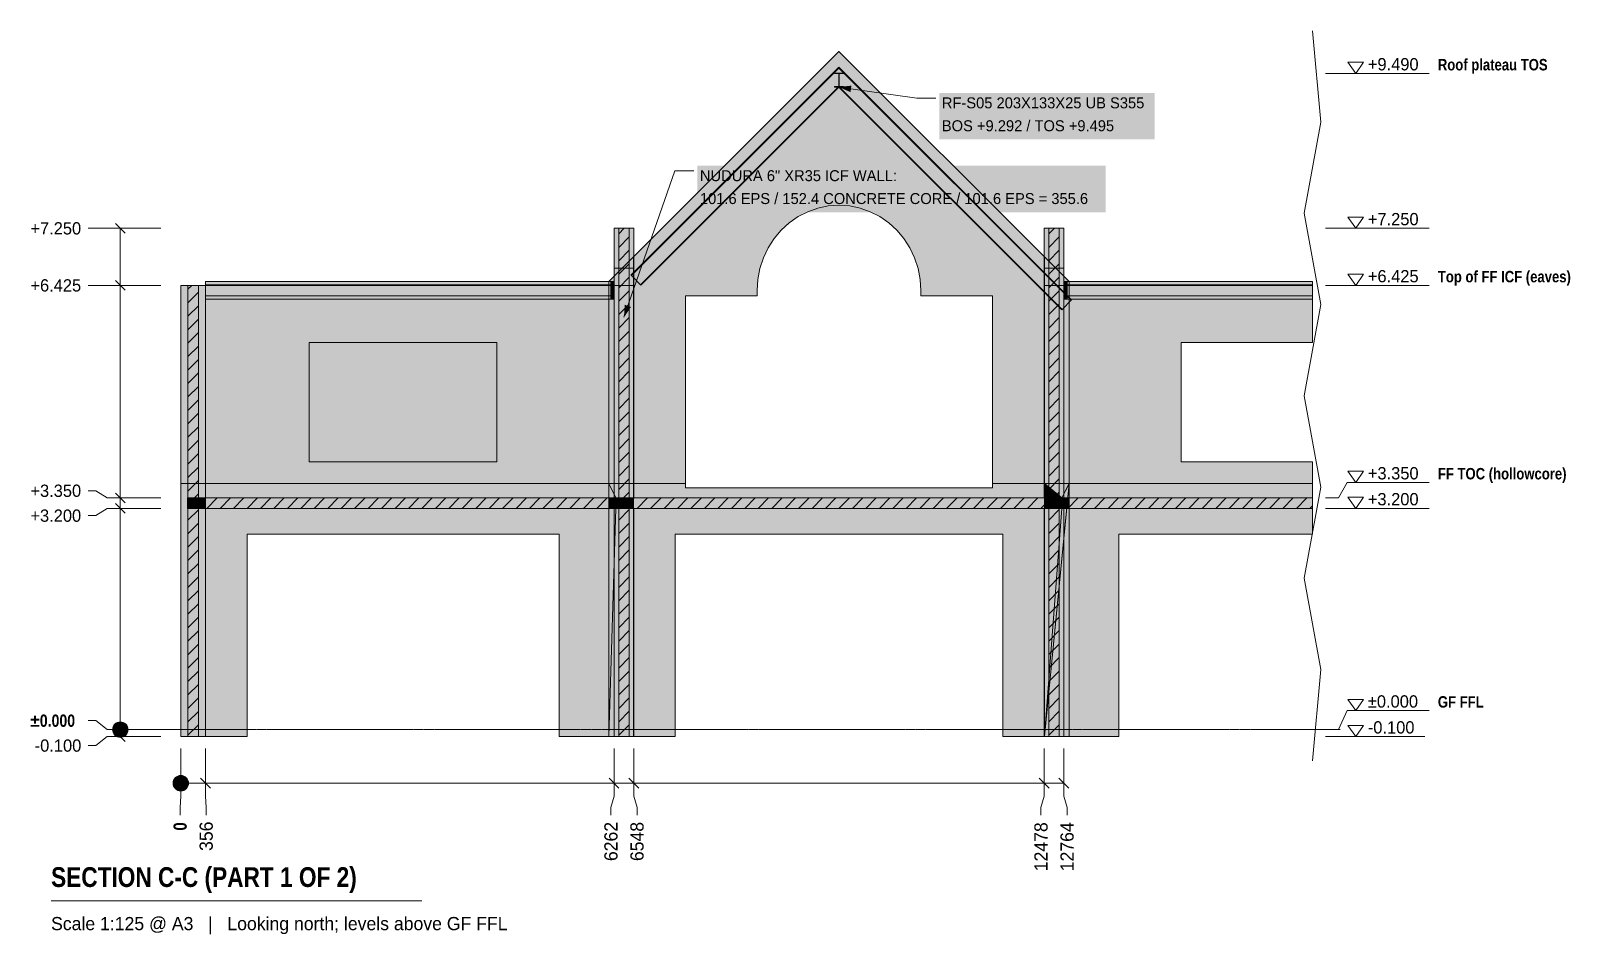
# Model space of a CAD drawing. Header units: millimetres. Extents: x -2203 to 20047, y -2959 to 10107.
import ezdxf

# ---------------------------------------------------------------- set-up
doc = ezdxf.new("R2010")
doc.units = ezdxf.units.MM
doc.linetypes.add('DASHED', pattern=[1.524, 1.27, -0.254])
for name, color, linetype in [('FILL-C_BDBDBF', 7, 'Continuous'), ('FILL-EPS', 7, 'Continuous'), ('FILL-INK', 7, 'Continuous'), ('FILL-LIGHT', 7, 'Continuous'), ('FILL-STEEL', 7, 'Continuous'), ('FILL-TIMBER', 7, 'Continuous'), ('FILL-WHITE', 7, 'Continuous'), ('LINE-CORE', 7, 'Continuous'), ('LINE-INK', 7, 'Continuous'), ('LINE-STEEL-DASH', 7, 'DASHED'), ('LINE-STEEL_GREY', 7, 'Continuous'), ('TEXT-INK', 7, 'Continuous'), ('TEXT-STEEL', 7, 'Continuous'), ('TEXT-STEEL_GREY', 7, 'Continuous')]:
    doc.layers.add(name, color=color, linetype=linetype)
doc.styles.add('OpenSansCondensed-Bold', font='OpenSansCondensed-Bold.ttf')

msp = doc.modelspace()

# ---------------------------------------------------------------- texts
at = {"layer": 'TEXT-INK'}
for s, height, p in [('+9.490', 177.8, (17122, 9534)), ('RF-S05 203X133X25 UB S355', 158.75, (10965, 8985)), ('BOS +9.292 / TOS +9.495', 158.75, (10965, 8654)), ('NUDURA 6" XR35 ICF WALL:', 158.75, (7468, 7932)), ('101.6 EPS / 152.4 CONCRETE CORE / 101.6 EPS = 355.6', 158.75, (7468, 7601)), ('+7.250', 177.8, (17122, 7294)), ('+7.250', 177.8, (-2209, 7161)), ('+6.425', 177.8, (-2209, 6336)), ('+6.425', 177.8, (17122, 6469)), ('+3.350', 177.8, (17122, 3619)), ('+3.350', 177.8, (-2209, 3366)), ('+3.200', 177.8, (17122, 3244)), ('+3.200', 177.8, (-2209, 3006)), ('±0.000', 177.8, (17122, 319)), ('-0.100', 177.8, (17122, -56)), ('-0.100', 177.8, (-2147, -319))]:
    msp.add_text(s, height=height, dxfattribs=at).set_placement(p)
at = {"layer": 'TEXT-INK', "style": 'OpenSansCondensed-Bold'}
for s, height, p in [('±0.000', 177.8, (-2209, 41)), ('SECTION C-C (PART 1 OF 2)', 285.75, (-1910, -2275))]:
    msp.add_text(s, height=height, dxfattribs=at).set_placement(p)
msp.add_text('0', height=190, rotation=90, dxfattribs=at).set_placement((50, -1460))
at = {"layer": 'TEXT-INK'}
for s, p in [('356', (427, -1754)), ('6262', (6277, -1901)), ('6548', (6654, -1901)), ('12478', (12493, -2048)), ('12764', (12870, -2048))]:
    msp.add_text(s, height=190.5, rotation=90, dxfattribs=at).set_placement(p)
at = {"layer": 'TEXT-STEEL', "style": 'OpenSansCondensed-Bold'}
for s, p in [('Roof plateau TOS', (18134, 9534)), ('Top of FF ICF (eaves)', (18134, 6469)), ('FF TOC (hollowcore)', (18134, 3619)), ('GF FFL', (18134, 319))]:
    msp.add_text(s, height=165.1, dxfattribs=at).set_placement(p)
at = {"layer": 'TEXT-STEEL_GREY'}
msp.add_text('Scale 1:125 @ A3   |   Looking north; levels above GF FFL', height=190.5, dxfattribs=at).set_placement((-1910, -2900))

# ---------------------------------------------------------------- hatches: boundary and pattern name
at = {"layer": 'FILL-C_BDBDBF', "true_color": 0xbdbdbf}
h = msp.add_hatch(color=256, dxfattribs=at)
h.dxf.hatch_style = 1
h.paths.add_polyline_path([(6446, 3350), (6294, 3350), (6294, 7250), (6446, 7250)])
h = msp.add_hatch(color=256, dxfattribs=at)
h.dxf.hatch_style = 1
h.paths.add_polyline_path([(12662, 3350), (12510, 3350), (12510, 7250), (12662, 7250)])
h = msp.add_hatch(color=256, dxfattribs=at)
h.dxf.hatch_style = 1
h.paths.add_polyline_path([(219, 3351), (67, 3351), (67, 6425), (219, 6425)])
h = msp.add_hatch(color=256, dxfattribs=at)
h.dxf.hatch_style = 1
h.paths.add_polyline_path([(67, 3199), (76, 3199), (219, 3199), (219, -100), (67, -100)])
h = msp.add_hatch(color=256, dxfattribs=at)
h.dxf.hatch_style = 1
h.paths.add_polyline_path([(6446, -100), (6294, -100), (6294, 3200), (6446, 3200)])
h = msp.add_hatch(color=256, dxfattribs=at)
h.dxf.hatch_style = 1
h.paths.add_polyline_path([(12662, -100), (12510, -100), (12510, 3200), (12662, 3200)])
at = {"layer": 'FILL-EPS', "true_color": 0xccffff}
h = msp.add_hatch(color=256, dxfattribs=at)
h.dxf.hatch_style = 1
h.paths.add_polyline_path([(6294, 3350), (6227, 3350), (6227, 4676), (6227, 7250), (6291, 7250), (6294, 7250)])
h = msp.add_hatch(color=256, dxfattribs=at)
h.dxf.hatch_style = 1
h.paths.add_polyline_path([(6513, 4676), (6513, 3630), (6513, 3350), (6492, 3350), (6485, 3350), (6480, 3350), (6446, 3350), (6446, 7250), (6513, 7250)])
h = msp.add_hatch(color=256, dxfattribs=at)
h.dxf.hatch_style = 1
h.paths.add_polyline_path([(12510, 3350), (12443, 3350), (12443, 4676), (12443, 7250), (12507, 7250), (12510, 7250)])
h = msp.add_hatch(color=256, dxfattribs=at)
h.dxf.hatch_style = 1
h.paths.add_polyline_path([(12729, 4676), (12729, 3630), (12729, 3350), (12708, 3350), (12702, 3350), (12696, 3350), (12662, 3350), (12662, 7250), (12729, 7250)])
h = msp.add_hatch(color=256, dxfattribs=at)
h.dxf.hatch_style = 1
h.paths.add_polyline_path([(-35, 3255), (-35, 3497), (-35, 3509), (-35, 3516), (-35, 3521), (-35, 3558), (-35, 3589), (-35, 3590), (-35, 3595), (-35, 3597), (-35, 6300), (-35, 6378), (-35, 6381), (-35, 6386), (-35, 6388), (-35, 6425), (-22, 6425), (67, 6425), (67, 3351), (67, 3351), (67, 3204), (67, 3199), (67, 3199), (67, -100), (-35, -100)])
h = msp.add_hatch(color=256, dxfattribs=at)
h.dxf.hatch_style = 1
h.paths.add_polyline_path([(321, 6388), (321, 6386), (321, 6381), (321, 6378), (321, 3675), (321, 3597), (321, 3595), (321, 3590), (321, 3589), (321, 3558), (321, 3551), (321, 3351), (312, 3351), (219, 3351), (219, 6425), (321, 6425)])
h = msp.add_hatch(color=256, dxfattribs=at)
h.dxf.hatch_style = 1
h.paths.add_polyline_path([(321, 3174), (321, 3168), (321, 142), (321, -100), (292, -100), (219, -100), (219, 3199), (321, 3199), (321, 3180), (321, 3177)])
h = msp.add_hatch(color=256, dxfattribs=at)
h.dxf.hatch_style = 1
h.paths.add_polyline_path([(6227, 3165), (6227, 3200), (6294, 3200), (6294, -100), (6227, -100), (6227, 2922), (6227, 2923), (6227, 3156)])
h = msp.add_hatch(color=256, dxfattribs=at)
h.dxf.hatch_style = 1
h.paths.add_polyline_path([(6509, 3200), (6513, 3200), (6513, 3165), (6513, 3156), (6513, 135), (6513, -100), (6488, -100), (6446, -100), (6446, 3200), (6498, 3200)])
h = msp.add_hatch(color=256, dxfattribs=at)
h.dxf.hatch_style = 1
h.paths.add_polyline_path([(12443, 3156), (12443, 3165), (12443, 3200), (12454, 3200), (12458, 3200), (12510, 3200), (12510, -100), (12443, -100), (12443, 2647), (12443, 3112), (12443, 3143)])
h = msp.add_hatch(color=256, dxfattribs=at)
h.dxf.hatch_style = 1
h.paths.add_polyline_path([(12729, 3165), (12729, 3156), (12729, 3143), (12729, 3113), (12729, 3112), (12729, 365), (12729, -100), (12681, -100), (12662, -100), (12662, 3200), (12729, 3200)])
at = {"layer": 'FILL-INK', "true_color": 0x1a1a1f}
h = msp.add_hatch(color=256, dxfattribs=at)
h.dxf.hatch_style = 1
h.paths.add_polyline_path([(9478, 9292), (9658, 9314), (9645, 9220)])
h = msp.add_hatch(color=256, dxfattribs=at)
h.dxf.hatch_style = 1
h.paths.add_polyline_path([(6370, 5963), (6382, 6144), (6472, 6113)])
at = {"layer": 'FILL-LIGHT', "true_color": 0xcccccf}
h = msp.add_hatch(color=256, dxfattribs=at)
h.dxf.hatch_style = 1
h.paths.add_polyline_path([(6369, 3350), (6369, 3285), (6369, 3200), (2797, 3200), (62, 3200), (62, 3265), (62, 3350), (3634, 3350)])
h = msp.add_hatch(color=256, dxfattribs=at)
h.dxf.hatch_style = 1
h.paths.add_polyline_path([(12585, 3350), (12585, 3253), (12585, 3200), (10389, 3200), (6371, 3200), (6371, 3297), (6371, 3350), (8567, 3350)])
h = msp.add_hatch(color=256, dxfattribs=at)
h.dxf.hatch_style = 1
h.paths.add_polyline_path([(12987, 3200), (12587, 3200), (12587, 3210), (12587, 3350), (16322, 3350), (16322, 3200)])
at = {"layer": 'FILL-STEEL', "true_color": 0x0d2973}
h = msp.add_hatch(color=256, dxfattribs=at)
h.dxf.hatch_style = 1
h.paths.add_polyline_path([(9411, 9292), (9411, 9295), (9411, 9300), (9448, 9300), (9475, 9300), (9475, 9379), (9475, 9487), (9438, 9487), (9411, 9487), (9411, 9491), (9411, 9495), (9488, 9495), (9545, 9495), (9545, 9492), (9545, 9487), (9508, 9487), (9481, 9487), (9481, 9408), (9481, 9300), (9518, 9300), (9545, 9300), (9545, 9296), (9545, 9292), (9468, 9292)])
at = {"layer": 'FILL-TIMBER', "true_color": 0xedd6a8}
h = msp.add_hatch(color=256, dxfattribs=at)
h.dxf.hatch_style = 1
h.paths.add_polyline_path([(321, 6479), (4356, 6479), (6182, 6479), (6182, 6464), (6182, 6432), (2147, 6432), (321, 6432), (321, 6447)])
h = msp.add_hatch(color=256, dxfattribs=at)
h.dxf.hatch_style = 1
h.paths.add_polyline_path([(6180, 6306), (6180, 6479), (6181, 6479), (6182, 6479), (6185, 6479), (6227, 6479), (6227, 6243), (6227, 6225), (6224, 6225), (6182, 6225), (6181, 6225), (6180, 6225)])
h = msp.add_hatch(color=256, dxfattribs=at)
h.dxf.hatch_style = 1
h.paths.add_polyline_path([(12729, 6479), (12732, 6479), (12774, 6479), (12775, 6479), (12776, 6479), (12776, 6398), (12776, 6225), (12775, 6225), (12774, 6225), (12771, 6225), (12729, 6225), (12729, 6461)])
h = msp.add_hatch(color=256, dxfattribs=at)
h.dxf.hatch_style = 1
h.paths.add_polyline_path([(12774, 6479), (16322, 6479), (16322, 6432), (14599, 6432), (12774, 6432), (12774, 6447)])
h = msp.add_hatch(color=256, dxfattribs=at)
h.dxf.hatch_style = 1
h.paths.add_polyline_path([(321, 6272), (4356, 6272), (6182, 6272), (6182, 6257), (6182, 6225), (2147, 6225), (321, 6225), (321, 6240)])
h = msp.add_hatch(color=256, dxfattribs=at)
h.dxf.hatch_style = 1
h.paths.add_polyline_path([(12774, 6272), (16322, 6272), (16322, 6225), (14599, 6225), (12774, 6225), (12774, 6240)])
at = {"layer": 'FILL-WHITE', "true_color": 0xffffff}
h = msp.add_hatch(color=256, dxfattribs=at)
h.dxf.hatch_style = 1
h.paths.add_polyline_path([(9478, 9805), (12447, 6836), (12447, 3558), (11696, 3558), (11696, 6275), (10662, 6275), (10662, 6350), (10652, 6511), (10622, 6669), (10572, 6822), (10503, 6967), (10417, 7101), (10315, 7223), (10199, 7329), (10070, 7419), (9931, 7490), (9785, 7542), (9633, 7573), (9478, 7584), (9324, 7573), (9172, 7542), (9026, 7490), (8887, 7419), (8758, 7329), (8642, 7223), (8540, 7101), (8454, 6967), (8385, 6822), (8335, 6669), (8305, 6511), (8295, 6350), (8295, 6275), (7261, 6275), (7261, 3558), (6509, 3558), (6509, 6836)])
h = msp.add_hatch(color=256, dxfattribs=at)
h.dxf.hatch_style = 1
h.paths.add_polyline_path([(9478, 9805), (12447, 6836), (12447, 3558), (11696, 3558), (11696, 6275), (10662, 6275), (10662, 6350), (10652, 6511), (10622, 6669), (10572, 6822), (10503, 6967), (10417, 7101), (10315, 7223), (10199, 7329), (10070, 7419), (9931, 7490), (9785, 7542), (9633, 7573), (9478, 7584), (9324, 7573), (9172, 7542), (9026, 7490), (8887, 7419), (8758, 7329), (8642, 7223), (8540, 7101), (8454, 6967), (8385, 6822), (8335, 6669), (8305, 6511), (8295, 6350), (8295, 6275), (7261, 6275), (7261, 3558), (6509, 3558), (6509, 6836)])
h = msp.add_hatch(color=256, dxfattribs=at)
h.dxf.hatch_style = 1
h.paths.add_polyline_path([(9477, 9807), (9477, 9807), (9477, 9807), (9478, 9807), (9478, 9807), (9478, 9807), (9478, 9807), (9478, 9807), (9478, 9807), (9478, 9807), (9478, 9807), (9478, 9807), (9478, 9807), (9478, 9807), (9478, 9807), (9478, 9807), (9478, 9807), (9478, 9807), (9478, 9807), (9478, 9807), (9478, 9807), (9478, 9807), (9478, 9807), (9478, 9807), (9478, 9807), (9478, 9807), (9478, 9807), (9478, 9807), (9478, 9807), (9478, 9807), (9478, 9807), (9478, 9807), (9478, 9807), (9478, 9807), (9478, 9807), (9478, 9807), (9479, 9807), (9479, 9807), (9478, 9805)])
h = msp.add_hatch(color=256, dxfattribs=at)
h.dxf.hatch_style = 1
h.paths.add_polyline_path([(9477, 9807), (9477, 9807), (9477, 9807), (9478, 9807), (9478, 9807), (9478, 9807), (9478, 9807), (9478, 9807), (9478, 9807), (9478, 9807), (9478, 9807), (9478, 9807), (9478, 9807), (9478, 9807), (9478, 9807), (9478, 9807), (9478, 9807), (9478, 9807), (9478, 9807), (9478, 9807), (9478, 9807), (9478, 9807), (9478, 9807), (9478, 9807), (9478, 9807), (9478, 9807), (9478, 9807), (9478, 9807), (9478, 9807), (9478, 9807), (9478, 9807), (9478, 9807), (9478, 9807), (9478, 9807), (9478, 9807), (9478, 9807), (9479, 9807), (9479, 9807), (9478, 9805)])
h = msp.add_hatch(color=256, dxfattribs=at)
h.dxf.hatch_style = 1
h.paths.add_polyline_path([(6471, 6572), (9478, 9579), (12841, 6216), (12835, 6211), (9478, 9568), (6477, 6567), (6471, 6572)])
h = msp.add_hatch(color=256, dxfattribs=at)
h.dxf.hatch_style = 1
h.paths.add_polyline_path([(6471, 6572), (9478, 9579), (12841, 6216), (12835, 6211), (9478, 9568), (6477, 6567), (6471, 6572)])
h = msp.add_hatch(color=256, dxfattribs=at)
h.dxf.hatch_style = 1
h.paths.add_polyline_path([(9478, 9568), (12835, 6211), (12835, 6211), (12703, 6078), (9478, 9303), (6609, 6434), (6477, 6567)])
h = msp.add_hatch(color=256, dxfattribs=at)
h.dxf.hatch_style = 1
h.paths.add_polyline_path([(9478, 9568), (12835, 6211), (12835, 6211), (12703, 6078), (9478, 9303), (6609, 6434), (6477, 6567)])
h = msp.add_hatch(color=256, dxfattribs=at)
h.dxf.hatch_style = 1
h.paths.add_polyline_path([(9411, 9300), (9475, 9300), (9475, 9475), (9475, 9475), (9475, 9487), (9411, 9487), (9411, 9495), (9545, 9495), (9545, 9487), (9481, 9487), (9481, 9312), (9481, 9312), (9481, 9300), (9545, 9300), (9545, 9292), (9411, 9292)])
h = msp.add_hatch(color=256, dxfattribs=at)
h.dxf.hatch_style = 1
h.paths.add_polyline_path([(9475, 9312), (9475, 9475), (9481, 9475), (9481, 9475), (9481, 9312), (9475, 9312)])
h = msp.add_hatch(color=256, dxfattribs=at)
h.dxf.hatch_style = 1
h.paths.add_polyline_path([(9546, 9495), (9546, 9495), (9546, 9495), (9545, 9495), (9545, 9495)])
h = msp.add_hatch(color=256, dxfattribs=at)
h.dxf.hatch_style = 1
h.paths.add_polyline_path([(6609, 6434), (9478, 9303), (12703, 6078), (12697, 6073), (9478, 9292), (6615, 6429), (6609, 6434)])
h = msp.add_hatch(color=256, dxfattribs=at)
h.dxf.hatch_style = 1
h.paths.add_polyline_path([(6609, 6434), (9478, 9303), (12703, 6078), (12697, 6073), (9478, 9292), (6615, 6429), (6609, 6434)])
h = msp.add_hatch(color=256, dxfattribs=at)
h.dxf.hatch_style = 1
h.paths.add_polyline_path([(10928, 8535), (14042, 8535), (14042, 9208), (10928, 9208)])
h = msp.add_hatch(color=256, dxfattribs=at)
h.dxf.hatch_style = 1
h.paths.add_polyline_path([(7431, 7481), (13333, 7481), (13333, 8156), (7431, 8156)])
h = msp.add_hatch(color=256, dxfattribs=at)
h.dxf.hatch_style = 1
h.paths.add_polyline_path([(6227, 6674), (6227, 6674), (6227, 7250), (6292, 7250), (6513, 7250), (6513, 7250), (6513, 7250), (6513, 6674), (6227, 6674), (6227, 6674), (6227, 6674)])
h = msp.add_hatch(color=256, dxfattribs=at)
h.dxf.hatch_style = 1
h.paths.add_polyline_path([(12443, 7250), (12729, 7250), (12729, 6674), (12443, 6674)])
h = msp.add_hatch(color=256, dxfattribs=at)
h.dxf.hatch_style = 1
h.paths.add_polyline_path([(6153, 3558), (6153, 6480), (6509, 6836), (6509, 6837), (6509, 6837), (6509, 3558), (6509, 3558), (6153, 3558)])
h = msp.add_hatch(color=256, dxfattribs=at)
h.dxf.hatch_style = 1
h.paths.add_polyline_path([(6509, 6836), (6509, 3558), (6509, 3558), (6509, 3558), (6509, 3558), (6153, 3558), (6153, 6480), (6153, 6480)])
h = msp.add_hatch(color=256, dxfattribs=at)
h.dxf.hatch_style = 1
h.paths.add_polyline_path([(6507, 6836), (6507, 6836), (6507, 6836), (6507, 6837), (6509, 6836), (6507, 6836)])
h = msp.add_hatch(color=256, dxfattribs=at)
h.dxf.hatch_style = 1
h.paths.add_polyline_path([(6507, 6836), (6507, 6836), (6507, 6836), (6507, 6836), (6509, 6836), (6507, 6836)])
h = msp.add_hatch(color=256, dxfattribs=at)
h.dxf.hatch_style = 1
h.paths.add_polyline_path([(12449, 6837), (12449, 6836), (12449, 6836), (12449, 6836), (12449, 6836), (12447, 6836)])
h = msp.add_hatch(color=256, dxfattribs=at)
h.dxf.hatch_style = 1
h.paths.add_polyline_path([(12449, 6836), (12449, 6836), (12449, 6836), (12449, 6836), (12449, 6836), (12447, 6836)])
h = msp.add_hatch(color=256, dxfattribs=at)
h.dxf.hatch_style = 1
h.paths.add_polyline_path([(12803, 6480), (12803, 3558), (12803, 3558), (12447, 3558), (12447, 6836)])
h = msp.add_hatch(color=256, dxfattribs=at)
h.dxf.hatch_style = 1
h.paths.add_polyline_path([(12448, 6836), (12448, 6836), (12803, 6480), (12803, 6480), (12803, 3558), (12448, 3558), (12447, 3556), (12447, 3556), (12447, 6836)])
h = msp.add_hatch(color=256, dxfattribs=at)
h.dxf.hatch_style = 1
h.paths.add_polyline_path([(6182, 6479), (6182, 6432), (321, 6432), (321, 6479)])
h = msp.add_hatch(color=256, dxfattribs=at)
h.dxf.hatch_style = 1
h.paths.add_polyline_path([(321, 6479), (6182, 6479), (6182, 6432), (321, 6432)])
h = msp.add_hatch(color=256, dxfattribs=at)
h.dxf.hatch_style = 1
h.paths.add_polyline_path([(6182, 6479), (6182, 6432), (321, 6432), (321, 6479)])
h = msp.add_hatch(color=256, dxfattribs=at)
h.dxf.hatch_style = 1
h.paths.add_polyline_path([(6182, 6479), (6182, 6225), (6182, 6225), (6180, 6225), (6180, 6479), (6180, 6479)])
h = msp.add_hatch(color=256, dxfattribs=at)
h.dxf.hatch_style = 1
h.paths.add_polyline_path([(6180, 6479), (6182, 6479), (6182, 6225), (6180, 6225)])
h = msp.add_hatch(color=256, dxfattribs=at)
h.dxf.hatch_style = 1
h.paths.add_polyline_path([(6182, 6479), (6182, 6225), (6182, 6225), (6180, 6225), (6180, 6479), (6180, 6479)])
h = msp.add_hatch(color=256, dxfattribs=at)
h.dxf.hatch_style = 1
h.paths.add_polyline_path([(6227, 6479), (6227, 6225), (6227, 6225), (6182, 6225), (6182, 6479), (6182, 6479)])
h = msp.add_hatch(color=256, dxfattribs=at)
h.dxf.hatch_style = 1
h.paths.add_polyline_path([(6227, 6674), (6513, 6674), (6513, 3350), (6513, 3350), (6513, 3350), (6513, 3350), (6227, 3350), (6227, 6674), (6227, 6674)])
h = msp.add_hatch(color=256, dxfattribs=at)
h.dxf.hatch_style = 1
h.paths.add_polyline_path([(6229, 6479), (6229, 6295), (6227, 6295), (6227, 6479)])
h = msp.add_hatch(color=256, dxfattribs=at)
h.dxf.hatch_style = 1
h.paths.add_polyline_path([(6227, 6479), (6229, 6479), (6229, 6295), (6227, 6295)])
h = msp.add_hatch(color=256, dxfattribs=at)
h.dxf.hatch_style = 1
h.paths.add_polyline_path([(12729, 6674), (12729, 3350), (12729, 3350), (12443, 3350), (12443, 6674), (12443, 6674)])
h = msp.add_hatch(color=256, dxfattribs=at)
h.dxf.hatch_style = 1
h.paths.add_polyline_path([(12729, 6479), (12729, 6295), (12727, 6295), (12727, 6479)])
h = msp.add_hatch(color=256, dxfattribs=at)
h.dxf.hatch_style = 1
h.paths.add_polyline_path([(12727, 6479), (12729, 6479), (12729, 6295), (12727, 6295)])
h = msp.add_hatch(color=256, dxfattribs=at)
h.dxf.hatch_style = 1
h.paths.add_polyline_path([(12774, 6479), (12774, 6225), (12729, 6225), (12729, 6479)])
h = msp.add_hatch(color=256, dxfattribs=at)
h.dxf.hatch_style = 1
h.paths.add_polyline_path([(12776, 6479), (12776, 6225), (12774, 6225), (12774, 6479)])
h = msp.add_hatch(color=256, dxfattribs=at)
h.dxf.hatch_style = 1
h.paths.add_polyline_path([(12774, 6479), (16322, 6479), (16322, 6432), (12774, 6432), (12774, 6479)])
h = msp.add_hatch(color=256, dxfattribs=at)
h.dxf.hatch_style = 1
h.paths.add_polyline_path([(12774, 6479), (16322, 6479), (16322, 6432), (12774, 6432), (12774, 6432)])
h = msp.add_hatch(color=256, dxfattribs=at)
h.dxf.hatch_style = 1
h.paths.add_polyline_path([(12774, 6479), (12776, 6479), (12776, 6225), (12774, 6225)])
h = msp.add_hatch(color=256, dxfattribs=at)
h.dxf.hatch_style = 1
h.paths.add_polyline_path([(12776, 6479), (12776, 6225), (12774, 6225), (12774, 6479)])
h = msp.add_hatch(color=256, dxfattribs=at)
h.dxf.hatch_style = 1
h.paths.add_polyline_path([(12774, 6479), (16322, 6479), (16322, 6432), (12774, 6432), (12774, 6479)])
h = msp.add_hatch(color=256, dxfattribs=at)
h.dxf.hatch_style = 1
h.paths.add_polyline_path([(-35, 6425), (321, 6425), (321, 6427), (321, 6427), (321, 3558), (321, 3558), (-35, 3558)])
h = msp.add_hatch(color=256, dxfattribs=at)
h.dxf.hatch_style = 1
h.paths.add_polyline_path([(-35, 6425), (321, 6425), (321, 3558), (-35, 3558), (-35, 6425)])
h = msp.add_hatch(color=256, dxfattribs=at)
h.dxf.hatch_style = 1
h.paths.add_polyline_path([(321, 6425), (321, 3558), (-35, 3558), (-35, 6425)])
h = msp.add_hatch(color=256, dxfattribs=at)
h.dxf.hatch_style = 1
h.paths.add_polyline_path([(321, 6432), (6182, 6432), (6182, 6272), (6182, 6272), (321, 6272), (321, 6432)])
h = msp.add_hatch(color=256, dxfattribs=at)
h.dxf.hatch_style = 1
h.paths.add_polyline_path([(321, 6432), (6182, 6432), (6182, 6432), (6182, 6272), (321, 6272), (321, 6272)])
h = msp.add_hatch(color=256, dxfattribs=at)
h.dxf.hatch_style = 1
h.paths.add_polyline_path([(321, 6432), (6182, 6432), (6182, 6272), (6182, 6272), (321, 6272), (321, 6432)])
h = msp.add_hatch(color=256, dxfattribs=at)
h.dxf.hatch_style = 1
h.paths.add_polyline_path([(321, 6432), (6182, 6432), (6182, 6432), (6182, 6272), (321, 6272), (321, 6272)])
h = msp.add_hatch(color=256, dxfattribs=at)
h.dxf.hatch_style = 1
h.paths.add_polyline_path([(6153, 6425), (6153, 3558), (321, 3558), (321, 6425)])
h.paths.add_polyline_path([(4533, 5600), (1822, 5600), (1822, 3875), (4533, 3875)], flags=0)
h = msp.add_hatch(color=256, dxfattribs=at)
h.dxf.hatch_style = 1
h.paths.add_polyline_path([(321, 6425), (6153, 6425), (6153, 3558), (321, 3558)])
h.paths.add_polyline_path([(4533, 5600), (1822, 5600), (1822, 3875), (4533, 3875)], flags=0)
h = msp.add_hatch(color=256, dxfattribs=at)
h.dxf.hatch_style = 1
h.paths.add_polyline_path([(6182, 6272), (6182, 6225), (321, 6225), (321, 6272)])
h = msp.add_hatch(color=256, dxfattribs=at)
h.dxf.hatch_style = 1
h.paths.add_polyline_path([(321, 6272), (6182, 6272), (6182, 6225), (321, 6225)])
h = msp.add_hatch(color=256, dxfattribs=at)
h.dxf.hatch_style = 1
h.paths.add_polyline_path([(6182, 6272), (6182, 6225), (321, 6225), (321, 6272)])
h = msp.add_hatch(color=256, dxfattribs=at)
h.dxf.hatch_style = 1
h.paths.add_polyline_path([(6509, 6425), (6509, 3558), (6153, 3558), (6153, 6425)])
h = msp.add_hatch(color=256, dxfattribs=at)
h.dxf.hatch_style = 1
h.paths.add_polyline_path([(6509, 6425), (6509, 3558), (6153, 3558), (6153, 6425)])
h = msp.add_hatch(color=256, dxfattribs=at)
h.dxf.hatch_style = 1
h.paths.add_polyline_path([(6153, 6425), (6509, 6425), (6509, 3558), (6153, 3558)])
h = msp.add_hatch(color=256, dxfattribs=at)
h.dxf.hatch_style = 1
h.paths.add_polyline_path([(6153, 6425), (6509, 6425), (6509, 3558), (6153, 3558)])
h = msp.add_hatch(color=256, dxfattribs=at)
h.dxf.hatch_style = 1
h.paths.add_polyline_path([(12803, 6425), (12803, 3558), (12803, 3558), (12448, 3558), (12448, 6425), (12448, 6425)])
h = msp.add_hatch(color=256, dxfattribs=at)
h.dxf.hatch_style = 1
h.paths.add_polyline_path([(12448, 3558), (12448, 6425), (12803, 6425), (12803, 6425), (12803, 3558), (12448, 3558)])
h = msp.add_hatch(color=256, dxfattribs=at)
h.dxf.hatch_style = 1
h.paths.add_polyline_path([(12803, 6425), (12803, 3558), (12803, 3558), (12448, 3558), (12448, 6425), (12448, 6425)])
h = msp.add_hatch(color=256, dxfattribs=at)
h.dxf.hatch_style = 1
h.paths.add_polyline_path([(12448, 3558), (12448, 6425), (12803, 6425), (12803, 6425), (12803, 3558), (12448, 3558)])
h = msp.add_hatch(color=256, dxfattribs=at)
h.dxf.hatch_style = 1
h.paths.add_polyline_path([(16322, 6432), (16322, 6272), (12774, 6272), (12774, 6432)])
h = msp.add_hatch(color=256, dxfattribs=at)
h.dxf.hatch_style = 1
h.paths.add_polyline_path([(12774, 6432), (16322, 6432), (16322, 6272), (12774, 6272)])
h = msp.add_hatch(color=256, dxfattribs=at)
h.dxf.hatch_style = 1
h.paths.add_polyline_path([(16322, 6432), (16322, 6272), (12774, 6272), (12774, 6432)])
h = msp.add_hatch(color=256, dxfattribs=at)
h.dxf.hatch_style = 1
h.paths.add_polyline_path([(12774, 6432), (16322, 6432), (16322, 6272), (12774, 6272)])
h = msp.add_hatch(color=256, dxfattribs=at)
h.dxf.hatch_style = 1
h.paths.add_polyline_path([(12774, 6272), (16322, 6272), (16322, 6225), (12774, 6225), (12774, 6272)])
h = msp.add_hatch(color=256, dxfattribs=at)
h.dxf.hatch_style = 1
h.paths.add_polyline_path([(12774, 6272), (16322, 6272), (16322, 6225), (12774, 6225), (12774, 6225)])
h = msp.add_hatch(color=256, dxfattribs=at)
h.dxf.hatch_style = 1
h.paths.add_polyline_path([(12774, 6272), (16322, 6272), (16322, 6225), (12774, 6225), (12774, 6272)])
h = msp.add_hatch(color=256, dxfattribs=at)
h.dxf.hatch_style = 1
h.paths.add_polyline_path([(12803, 6425), (12803, 6425), (16322, 6425), (16322, 5600), (14422, 5600), (14422, 3875), (16322, 3875), (16322, 3558), (12803, 3558), (12803, 6425)])
h = msp.add_hatch(color=256, dxfattribs=at)
h.dxf.hatch_style = 1
h.paths.add_polyline_path([(12803, 6425), (16322, 6425), (16322, 5600), (14422, 5600), (14422, 3875), (16322, 3875), (16322, 3558), (12803, 3558)])
h = msp.add_hatch(color=256, dxfattribs=at)
h.dxf.hatch_style = 1
h.paths.add_polyline_path([(-35, 3558), (321, 3558), (321, -100), (321, -100), (321, -100), (321, -100), (-35, -100), (-35, 3558)])
h = msp.add_hatch(color=256, dxfattribs=at)
h.dxf.hatch_style = 1
h.paths.add_polyline_path([(321, 3558), (321, 3351), (321, 3351), (67, 3351), (67, 3199), (321, 3199), (321, 3200), (321, 3200), (321, -100), (321, -100), (-35, -100), (-35, 3558)])
h = msp.add_hatch(color=256, dxfattribs=at)
h.dxf.hatch_style = 1
h.paths.add_polyline_path([(321, 3558), (321, 3351), (67, 3351), (67, 3199), (321, 3199), (321, -100), (-35, -100), (-35, 3558)])
h = msp.add_hatch(color=256, dxfattribs=at)
h.dxf.hatch_style = 1
h.paths.add_polyline_path([(67, 3351), (321, 3351), (321, 3199), (67, 3199)])
h = msp.add_hatch(color=256, dxfattribs=at)
h.dxf.hatch_style = 1
h.paths.add_polyline_path([(6153, 3558), (6153, -100), (5433, -100), (5433, 2825), (922, 2825), (922, -100), (321, -100), (321, 3558)])
h = msp.add_hatch(color=256, dxfattribs=at)
h.dxf.hatch_style = 1
h.paths.add_polyline_path([(321, 3558), (6153, 3558), (6153, 3351), (321, 3351)])
h = msp.add_hatch(color=256, dxfattribs=at)
h.dxf.hatch_style = 1
h.paths.add_polyline_path([(321, 3351), (6153, 3351), (6153, 3199), (321, 3199), (321, 3199)])
h = msp.add_hatch(color=256, dxfattribs=at)
h.dxf.hatch_style = 1
h.paths.add_polyline_path([(6152, 3559), (6153, 3559), (6153, 3559), (6153, 3559), (6153, 3558)])
h = msp.add_hatch(color=256, dxfattribs=at)
h.dxf.hatch_style = 1
h.paths.add_polyline_path([(6509, 3558), (6509, -100), (6153, -100), (6153, 3558)])
h = msp.add_hatch(color=256, dxfattribs=at)
h.dxf.hatch_style = 1
h.paths.add_polyline_path([(6509, 3558), (6509, 3351), (6509, 3351), (6259, 3351), (6259, 3199), (6509, 3199), (6509, 3200), (6509, 3200), (6509, -100), (6509, -100), (6153, -100), (6153, 3558)])
h = msp.add_hatch(color=256, dxfattribs=at)
h.dxf.hatch_style = 1
h.paths.add_polyline_path([(6509, 3558), (6509, 3351), (6254, 3351), (6254, 3199), (6509, 3199), (6509, -100), (6153, -100), (6153, 3558)])
h = msp.add_hatch(color=256, dxfattribs=at)
h.dxf.hatch_style = 1
h.paths.add_polyline_path([(6509, 3558), (6509, 3351), (6254, 3351), (6254, 3199), (6509, 3199), (6509, -100), (6153, -100), (6153, 3558)])
h = msp.add_hatch(color=256, dxfattribs=at)
h.dxf.hatch_style = 1
h.paths.add_polyline_path([(6254, 3351), (6254, 3199), (6254, 3199), (6254, 3199), (6254, 3197), (6254, 3197), (6153, -100), (6153, 3558), (6153, 3558)])
h = msp.add_hatch(color=256, dxfattribs=at)
h.dxf.hatch_style = 1
h.paths.add_polyline_path([(6509, 3558), (6509, 3351), (6254, 3351), (6153, 3558)])
h = msp.add_hatch(color=256, dxfattribs=at)
h.dxf.hatch_style = 1
h.paths.add_polyline_path([(6153, 3351), (6153, 3351), (6153, 3558), (6509, 3558), (6509, 3558), (6509, 3558), (6509, 3558), (6509, 3199), (6509, 3199), (6509, -100), (6509, -100), (6509, -100), (6153, -100), (6153, 3199), (6509, 3199), (6509, 3351), (6153, 3351)])
h = msp.add_hatch(color=256, dxfattribs=at)
h.dxf.hatch_style = 1
h.paths.add_polyline_path([(6153, 3352), (6153, 3351), (6153, 3351)])
h = msp.add_hatch(color=256, dxfattribs=at)
h.dxf.hatch_style = 1
h.paths.add_polyline_path([(6153, 3351), (6254, 3351), (6254, 3199), (6153, 3199)])
h = msp.add_hatch(color=256, dxfattribs=at)
h.dxf.hatch_style = 1
h.paths.add_polyline_path([(6259, 3351), (6509, 3351), (6509, 3199), (6259, 3199)])
h = msp.add_hatch(color=256, dxfattribs=at)
h.dxf.hatch_style = 1
h.paths.add_polyline_path([(6507, 3351), (6509, 3351), (6509, 3558), (7261, 3558), (7261, 3499), (11696, 3499), (11696, 3558), (12447, 3558), (12447, 3351), (6509, 3351), (6509, 3351), (6507, 3351)])
h = msp.add_hatch(color=256, dxfattribs=at)
h.dxf.hatch_style = 1
h.paths.add_polyline_path([(7261, 3558), (7261, 3499), (11696, 3499), (11696, 3558), (12447, 3558), (12447, -100), (11846, -100), (11846, 2825), (7110, 2825), (7110, -100), (6509, -100), (6509, 3558)])
h = msp.add_hatch(color=256, dxfattribs=at)
h.dxf.hatch_style = 1
h.paths.add_polyline_path([(6509, 3351), (12447, 3351), (12447, 3351), (12447, 3199), (6509, 3199), (6509, 3199)])
h = msp.add_hatch(color=256, dxfattribs=at)
h.dxf.hatch_style = 1
h.paths.add_polyline_path([(12803, 3558), (12803, -100), (12803, -100), (12447, -100), (12447, 3558), (12447, 3558)])
h = msp.add_hatch(color=256, dxfattribs=at)
h.dxf.hatch_style = 1
h.paths.add_polyline_path([(12447, 3558), (12447, 3558), (12447, 3558), (12447, 3558), (12803, 3558), (12803, -100), (12447, -100), (12447, -102), (12447, -102), (12447, -102), (12447, -102), (12447, 3199), (12447, 3199), (12697, 3199), (12697, 3351), (12447, 3351)])
h = msp.add_hatch(color=256, dxfattribs=at)
h.dxf.hatch_style = 1
h.paths.add_polyline_path([(12447, 3199), (12447, 3199), (12701, 3199), (12701, 3351), (12447, 3351), (12447, 3558), (12447, 3558), (12447, 3558), (12803, 3558), (12803, -100), (12803, -100), (12803, -102), (12803, -102), (12803, -100), (12447, -100), (12447, 3199), (12447, 3199)])
h = msp.add_hatch(color=256, dxfattribs=at)
h.dxf.hatch_style = 1
h.paths.add_polyline_path([(12447, 3558), (12803, 3558), (12803, -100), (12447, -100), (12447, 3199), (12701, 3199), (12701, 3351), (12447, 3351)])
h = msp.add_hatch(color=256, dxfattribs=at)
h.dxf.hatch_style = 1
h.paths.add_polyline_path([(12803, -100), (12447, -100), (12803, 3557), (12803, 3557), (12701, 3351), (12447, 3558), (12803, 3558)])
h = msp.add_hatch(color=256, dxfattribs=at)
h.dxf.hatch_style = 1
h.paths.add_polyline_path([(12447, 3351), (12447, 3558), (12701, 3351)])
h = msp.add_hatch(color=256, dxfattribs=at)
h.dxf.hatch_style = 1
h.paths.add_polyline_path([(12701, 3199), (12701, 3351), (12803, 3558), (12803, 3558), (12447, -100)])
h = msp.add_hatch(color=256, dxfattribs=at)
h.dxf.hatch_style = 1
h.paths.add_polyline_path([(12447, 3558), (12803, 3558), (12803, 3351), (12447, 3351)])
h = msp.add_hatch(color=256, dxfattribs=at)
h.dxf.hatch_style = 1
h.paths.add_polyline_path([(12447, 3199), (12447, 3199), (12447, 3351), (12697, 3351), (12697, 3351), (12697, 3351), (12697, 3351), (12697, 3199), (12447, 3199), (12447, 3199)])
h = msp.add_hatch(color=256, dxfattribs=at)
h.dxf.hatch_style = 1
h.paths.add_polyline_path([(12701, 3351), (12803, 3351), (12803, 3199), (12701, 3199)])
h = msp.add_hatch(color=256, dxfattribs=at)
h.dxf.hatch_style = 1
h.paths.add_polyline_path([(12803, 3559), (12803, 3559), (12803, 3559), (12803, 3559), (12803, 3558)])
h = msp.add_hatch(color=256, dxfattribs=at)
h.dxf.hatch_style = 1
h.paths.add_polyline_path([(12803, 3559), (12803, 3559), (12803, 3559), (12803, 3559), (12803, 3558)])
h = msp.add_hatch(color=256, dxfattribs=at)
h.dxf.hatch_style = 1
h.paths.add_polyline_path([(12803, 3558), (12803, 3558), (12803, 3558), (12803, 3558), (12803, 3558)])
h = msp.add_hatch(color=256, dxfattribs=at)
h.dxf.hatch_style = 1
h.paths.add_polyline_path([(12803, 3558), (16322, 3558), (16322, 2825), (13522, 2825), (13522, -100), (13522, -100), (13522, -100), (13522, -100), (12803, -100), (12803, 3558), (12803, 3558)])
h = msp.add_hatch(color=256, dxfattribs=at)
h.dxf.hatch_style = 1
h.paths.add_polyline_path([(12803, 3558), (16322, 3558), (16322, 3351), (12803, 3351)])
h = msp.add_hatch(color=256, dxfattribs=at)
h.dxf.hatch_style = 1
h.paths.add_polyline_path([(12803, 3558), (12803, 3558), (12803, 3558)])
h = msp.add_hatch(color=256, dxfattribs=at)
h.dxf.hatch_style = 1
h.paths.add_polyline_path([(12803, 3351), (16322, 3351), (16322, 3199), (12803, 3199), (12803, 3199)])
h = msp.add_hatch(color=256, dxfattribs=at)
h.dxf.hatch_style = 1
h.paths.add_polyline_path([(6153, 3199), (6153, -100), (5433, -100), (5433, 2825), (922, 2825), (922, -100), (321, -100), (321, 3199)])
h = msp.add_hatch(color=256, dxfattribs=at)
h.dxf.hatch_style = 1
h.paths.add_polyline_path([(6254, 3199), (6509, 3199), (6509, -100), (6153, -100), (6254, 3199), (6254, 3199)])
h = msp.add_hatch(color=256, dxfattribs=at)
h.dxf.hatch_style = 1
h.paths.add_polyline_path([(6509, 3199), (6509, 3200), (6513, 3200), (6513, -100), (6227, -100), (6227, 3199)])
h = msp.add_hatch(color=256, dxfattribs=at)
h.dxf.hatch_style = 1
h.paths.add_polyline_path([(6227, 3200), (6509, 3200), (6509, 3199), (6227, 3199)])
h = msp.add_hatch(color=256, dxfattribs=at)
h.dxf.hatch_style = 1
h.paths.add_polyline_path([(6509, 3199), (12447, 3199), (12447, -100), (11846, -100), (11846, 2825), (7110, 2825), (7110, -100), (6509, -100), (6509, -100), (6509, -100), (6509, -100), (6509, 3199), (6509, 3199)])
h = msp.add_hatch(color=256, dxfattribs=at)
h.dxf.hatch_style = 1
h.paths.add_polyline_path([(12447, 3200), (12447, 3199), (12729, 3199), (12729, -100), (12729, -100), (12729, -100), (12729, -100), (12729, -100), (12443, -100), (12443, 3200)])
h = msp.add_hatch(color=256, dxfattribs=at)
h.dxf.hatch_style = 1
h.paths.add_polyline_path([(12447, 3200), (12729, 3200), (12729, 3199), (12447, 3199)])
h = msp.add_hatch(color=256, dxfattribs=at)
h.dxf.hatch_style = 1
h.paths.add_polyline_path([(12447, 3199), (12701, 3199), (12447, -100)])
h = msp.add_hatch(color=256, dxfattribs=at)
h.dxf.hatch_style = 1
h.paths.add_polyline_path([(12447, -100), (12447, 3199), (12803, 3199), (12803, 3199), (12803, 3199), (12803, 3199), (12803, -100), (12447, -100), (12447, -100), (12447, -100)])
h = msp.add_hatch(color=256, dxfattribs=at)
h.dxf.hatch_style = 1
h.paths.add_polyline_path([(16322, 3199), (16322, 2825), (13522, 2825), (13522, -100), (12803, -100), (12803, 3199)])
h = msp.add_hatch(color=256, dxfattribs=at)
h.dxf.hatch_style = 1
h.paths.add_polyline_path([(-797, 0), (-801, 29), (-812, 56), (-830, 80), (-853, 97), (-880, 109), (-910, 113), (-939, 109), (-966, 97), (-989, 80), (-1007, 56), (-1018, 29), (-1022, 0), (-1018, -29), (-1007, -56), (-989, -80), (-966, -97), (-939, -109), (-910, -112), (-880, -109), (-853, -97), (-830, -80), (-812, -56), (-801, -29)])
h = msp.add_hatch(color=256, dxfattribs=at)
h.dxf.hatch_style = 1
h.paths.add_polyline_path([(78, -775), (74, -746), (62, -719), (45, -695), (21, -678), (-6, -666), (-35, -662), (-64, -666), (-91, -678), (-115, -695), (-132, -719), (-144, -746), (-148, -775), (-144, -804), (-132, -831), (-115, -855), (-91, -872), (-64, -884), (-35, -887), (-6, -884), (21, -872), (45, -855), (62, -831), (74, -804)])

# ---------------------------------------------------------------- linework, layer by layer
at = {"layer": 'LINE-CORE', "lineweight": 5}
for points in [[(9478, 9805), (12447, 6836), (12447, 3558), (11696, 3558), (11696, 6275), (10662, 6275), (10662, 6350), (10652, 6511), (10622, 6669), (10572, 6822), (10503, 6967), (10417, 7101), (10315, 7223), (10199, 7329), (10070, 7419), (9931, 7490), (9785, 7542), (9633, 7573), (9478, 7584), (9324, 7573), (9172, 7542), (9026, 7490), (8887, 7419), (8758, 7329), (8642, 7223), (8540, 7101), (8454, 6967), (8385, 6822), (8335, 6669), (8305, 6511), (8295, 6350), (8295, 6275), (7261, 6275), (7261, 3558), (6509, 3558), (6509, 6836)], [(9478, 9805), (12447, 6836), (12447, 3558), (11696, 3558), (11696, 6275), (10662, 6275), (10662, 6350), (10652, 6511), (10622, 6669), (10572, 6822), (10503, 6967), (10417, 7101), (10315, 7223), (10199, 7329), (10070, 7419), (9931, 7490), (9785, 7542), (9633, 7573), (9478, 7584), (9324, 7573), (9172, 7542), (9026, 7490), (8887, 7419), (8758, 7329), (8642, 7223), (8540, 7101), (8454, 6967), (8385, 6822), (8335, 6669), (8305, 6511), (8295, 6350), (8295, 6275), (7261, 6275), (7261, 3558), (6509, 3558), (6509, 6836)], [(9477, 9807), (9477, 9807), (9477, 9807), (9478, 9807), (9478, 9807), (9478, 9807), (9478, 9807), (9478, 9807), (9478, 9807), (9478, 9807), (9478, 9807), (9478, 9807), (9478, 9807), (9478, 9807), (9478, 9807), (9478, 9807), (9478, 9807), (9478, 9807), (9478, 9807), (9478, 9807), (9478, 9807), (9478, 9807), (9478, 9807), (9478, 9807), (9478, 9807), (9478, 9807), (9478, 9807), (9478, 9807), (9478, 9807), (9478, 9807), (9478, 9807), (9478, 9807), (9478, 9807), (9478, 9807), (9478, 9807), (9478, 9807), (9479, 9807), (9479, 9807), (9478, 9805)], [(9477, 9807), (9477, 9807), (9477, 9807), (9478, 9807), (9478, 9807), (9478, 9807), (9478, 9807), (9478, 9807), (9478, 9807), (9478, 9807), (9478, 9807), (9478, 9807), (9478, 9807), (9478, 9807), (9478, 9807), (9478, 9807), (9478, 9807), (9478, 9807), (9478, 9807), (9478, 9807), (9478, 9807), (9478, 9807), (9478, 9807), (9478, 9807), (9478, 9807), (9478, 9807), (9478, 9807), (9478, 9807), (9478, 9807), (9478, 9807), (9478, 9807), (9478, 9807), (9478, 9807), (9478, 9807), (9478, 9807), (9478, 9807), (9479, 9807), (9479, 9807), (9478, 9805)], [(6471, 6572), (9478, 9579), (12841, 6216), (12835, 6211), (9478, 9568), (6477, 6567), (6471, 6572)], [(6471, 6572), (9478, 9579), (12841, 6216), (12835, 6211), (9478, 9568), (6477, 6567), (6471, 6572)], [(9478, 9568), (12835, 6211), (12835, 6211), (12703, 6078), (9478, 9303), (6609, 6434), (6477, 6567)], [(9478, 9568), (12835, 6211), (12835, 6211), (12703, 6078), (9478, 9303), (6609, 6434), (6477, 6567)], [(9411, 9300), (9475, 9300), (9475, 9475), (9475, 9475), (9475, 9487), (9411, 9487), (9411, 9495), (9545, 9495), (9545, 9487), (9481, 9487), (9481, 9312), (9481, 9312), (9481, 9300), (9545, 9300), (9545, 9292), (9411, 9292)], [(9475, 9312), (9475, 9475), (9481, 9475), (9481, 9475), (9481, 9312), (9475, 9312)], [(9546, 9495), (9546, 9495), (9546, 9495), (9545, 9495), (9545, 9495)], [(6609, 6434), (9478, 9303), (12703, 6078), (12697, 6073), (9478, 9292), (6615, 6429), (6609, 6434)], [(6609, 6434), (9478, 9303), (12703, 6078), (12697, 6073), (9478, 9292), (6615, 6429), (6609, 6434)], [(6227, 6674), (6227, 6674), (6227, 7250), (6292, 7250), (6513, 7250), (6513, 7250), (6513, 7250), (6513, 6674), (6227, 6674), (6227, 6674), (6227, 6674)], [(12443, 7250), (12729, 7250), (12729, 6674), (12443, 6674)], [(6153, 3558), (6153, 6480), (6509, 6836), (6509, 6837), (6509, 6837), (6509, 3558), (6509, 3558), (6153, 3558)], [(6509, 6836), (6509, 3558), (6509, 3558), (6509, 3558), (6509, 3558), (6153, 3558), (6153, 6480), (6153, 6480)], [(6507, 6836), (6507, 6836), (6507, 6836), (6507, 6837), (6509, 6836), (6507, 6836)], [(6507, 6836), (6507, 6836), (6507, 6836), (6507, 6836), (6509, 6836), (6507, 6836)], [(12449, 6837), (12449, 6836), (12449, 6836), (12449, 6836), (12449, 6836), (12447, 6836)], [(12449, 6836), (12449, 6836), (12449, 6836), (12449, 6836), (12449, 6836), (12447, 6836)], [(12803, 6480), (12803, 3558), (12803, 3558), (12447, 3558), (12447, 6836)], [(12448, 6836), (12448, 6836), (12803, 6480), (12803, 6480), (12803, 3558), (12448, 3558), (12447, 3556), (12447, 3556), (12447, 6836)], [(6182, 6479), (6182, 6432), (321, 6432), (321, 6479)], [(321, 6479), (6182, 6479), (6182, 6432), (321, 6432)], [(6182, 6479), (6182, 6432), (321, 6432), (321, 6479)], [(6182, 6479), (6182, 6225), (6182, 6225), (6180, 6225), (6180, 6479), (6180, 6479)], [(6180, 6479), (6182, 6479), (6182, 6225), (6180, 6225)], [(6182, 6479), (6182, 6225), (6182, 6225), (6180, 6225), (6180, 6479), (6180, 6479)], [(6227, 6479), (6227, 6225), (6227, 6225), (6182, 6225), (6182, 6479), (6182, 6479)], [(6227, 6674), (6513, 6674), (6513, 3350), (6513, 3350), (6513, 3350), (6513, 3350), (6227, 3350), (6227, 6674), (6227, 6674)], [(6229, 6479), (6229, 6295), (6227, 6295), (6227, 6479)], [(6227, 6479), (6229, 6479), (6229, 6295), (6227, 6295)], [(12729, 6674), (12729, 3350), (12729, 3350), (12443, 3350), (12443, 6674), (12443, 6674)], [(12729, 6479), (12729, 6295), (12727, 6295), (12727, 6479)], [(12727, 6479), (12729, 6479), (12729, 6295), (12727, 6295)], [(12774, 6479), (12774, 6225), (12729, 6225), (12729, 6479)], [(12776, 6479), (12776, 6225), (12774, 6225), (12774, 6479)], [(12774, 6479), (16322, 6479), (16322, 6432), (12774, 6432), (12774, 6479)], [(12774, 6479), (16322, 6479), (16322, 6432), (12774, 6432), (12774, 6432)], [(12774, 6479), (12776, 6479), (12776, 6225), (12774, 6225)], [(12776, 6479), (12776, 6225), (12774, 6225), (12774, 6479)], [(12774, 6479), (16322, 6479), (16322, 6432), (12774, 6432), (12774, 6479)], [(-35, 6425), (321, 6425), (321, 6427), (321, 6427), (321, 3558), (321, 3558), (-35, 3558)], [(-35, 6425), (321, 6425), (321, 3558), (-35, 3558), (-35, 6425)], [(321, 6425), (321, 3558), (-35, 3558), (-35, 6425)], [(321, 6432), (6182, 6432), (6182, 6272), (6182, 6272), (321, 6272), (321, 6432)], [(321, 6432), (6182, 6432), (6182, 6432), (6182, 6272), (321, 6272), (321, 6272)], [(321, 6432), (6182, 6432), (6182, 6272), (6182, 6272), (321, 6272), (321, 6432)], [(321, 6432), (6182, 6432), (6182, 6432), (6182, 6272), (321, 6272), (321, 6272)], [(6153, 6425), (6153, 3558), (321, 3558), (321, 6425)], [(321, 6425), (6153, 6425), (6153, 3558), (321, 3558)], [(6182, 6272), (6182, 6225), (321, 6225), (321, 6272)], [(321, 6272), (6182, 6272), (6182, 6225), (321, 6225)], [(6182, 6272), (6182, 6225), (321, 6225), (321, 6272)], [(6509, 6425), (6509, 3558), (6153, 3558), (6153, 6425)], [(6509, 6425), (6509, 3558), (6153, 3558), (6153, 6425)], [(6153, 6425), (6509, 6425), (6509, 3558), (6153, 3558)], [(6153, 6425), (6509, 6425), (6509, 3558), (6153, 3558)], [(12803, 6425), (12803, 3558), (12803, 3558), (12448, 3558), (12448, 6425), (12448, 6425)], [(12448, 3558), (12448, 6425), (12803, 6425), (12803, 6425), (12803, 3558), (12448, 3558)], [(12803, 6425), (12803, 3558), (12803, 3558), (12448, 3558), (12448, 6425), (12448, 6425)], [(12448, 3558), (12448, 6425), (12803, 6425), (12803, 6425), (12803, 3558), (12448, 3558)], [(16322, 6432), (16322, 6272), (12774, 6272), (12774, 6432)], [(12774, 6432), (16322, 6432), (16322, 6272), (12774, 6272)], [(16322, 6432), (16322, 6272), (12774, 6272), (12774, 6432)], [(12774, 6432), (16322, 6432), (16322, 6272), (12774, 6272)], [(12774, 6272), (16322, 6272), (16322, 6225), (12774, 6225), (12774, 6272)], [(12774, 6272), (16322, 6272), (16322, 6225), (12774, 6225), (12774, 6225)], [(12774, 6272), (16322, 6272), (16322, 6225), (12774, 6225), (12774, 6272)], [(12803, 6425), (12803, 6425), (16322, 6425), (16322, 5600), (14422, 5600), (14422, 3875), (16322, 3875), (16322, 3558), (12803, 3558), (12803, 6425)], [(12803, 6425), (16322, 6425), (16322, 5600), (14422, 5600), (14422, 3875), (16322, 3875), (16322, 3558), (12803, 3558)], [(4533, 5600), (1822, 5600), (1822, 3875), (4533, 3875)], [(4533, 5600), (1822, 5600), (1822, 3875), (4533, 3875)], [(-35, 3558), (321, 3558), (321, -100), (321, -100), (321, -100), (321, -100), (-35, -100), (-35, 3558)], [(321, 3558), (321, 3351), (321, 3351), (67, 3351), (67, 3199), (321, 3199), (321, 3200), (321, 3200), (321, -100), (321, -100), (-35, -100), (-35, 3558)], [(321, 3558), (321, 3351), (67, 3351), (67, 3199), (321, 3199), (321, -100), (-35, -100), (-35, 3558)], [(67, 3351), (321, 3351), (321, 3199), (67, 3199)], [(6153, 3558), (6153, -100), (5433, -100), (5433, 2825), (922, 2825), (922, -100), (321, -100), (321, 3558)], [(321, 3558), (6153, 3558), (6153, 3351), (321, 3351)], [(321, 3351), (6153, 3351), (6153, 3199), (321, 3199), (321, 3199)], [(6152, 3559), (6153, 3559), (6153, 3559), (6153, 3559), (6153, 3558)], [(6509, 3558), (6509, -100), (6153, -100), (6153, 3558)], [(6509, 3558), (6509, 3351), (6509, 3351), (6259, 3351), (6259, 3199), (6509, 3199), (6509, 3200), (6509, 3200), (6509, -100), (6509, -100), (6153, -100), (6153, 3558)], [(6509, 3558), (6509, 3351), (6254, 3351), (6254, 3199), (6509, 3199), (6509, -100), (6153, -100), (6153, 3558)], [(6509, 3558), (6509, 3351), (6254, 3351), (6254, 3199), (6509, 3199), (6509, -100), (6153, -100), (6153, 3558)], [(6254, 3351), (6254, 3199), (6254, 3199), (6254, 3199), (6254, 3197), (6254, 3197), (6153, -100), (6153, 3558), (6153, 3558)], [(6509, 3558), (6509, 3351), (6254, 3351), (6153, 3558)], [(6153, 3351), (6153, 3351), (6153, 3558), (6509, 3558), (6509, 3558), (6509, 3558), (6509, 3558), (6509, 3199), (6509, 3199), (6509, -100), (6509, -100), (6509, -100), (6153, -100), (6153, 3199), (6509, 3199), (6509, 3351), (6153, 3351)], [(6153, 3352), (6153, 3351), (6153, 3351)], [(6153, 3351), (6254, 3351), (6254, 3199), (6153, 3199)], [(6259, 3351), (6509, 3351), (6509, 3199), (6259, 3199)], [(6507, 3351), (6509, 3351), (6509, 3558), (7261, 3558), (7261, 3499), (11696, 3499), (11696, 3558), (12447, 3558), (12447, 3351), (6509, 3351), (6509, 3351), (6507, 3351)], [(7261, 3558), (7261, 3499), (11696, 3499), (11696, 3558), (12447, 3558), (12447, -100), (11846, -100), (11846, 2825), (7110, 2825), (7110, -100), (6509, -100), (6509, 3558)], [(6509, 3351), (12447, 3351), (12447, 3351), (12447, 3199), (6509, 3199), (6509, 3199)], [(12803, 3558), (12803, -100), (12803, -100), (12447, -100), (12447, 3558), (12447, 3558)], [(12447, 3558), (12447, 3558), (12447, 3558), (12447, 3558), (12803, 3558), (12803, -100), (12447, -100), (12447, -102), (12447, -102), (12447, -102), (12447, -102), (12447, 3199), (12447, 3199), (12697, 3199), (12697, 3351), (12447, 3351)], [(12447, 3199), (12447, 3199), (12701, 3199), (12701, 3351), (12447, 3351), (12447, 3558), (12447, 3558), (12447, 3558), (12803, 3558), (12803, -100), (12803, -100), (12803, -102), (12803, -102), (12803, -100), (12447, -100), (12447, 3199), (12447, 3199)], [(12447, 3558), (12803, 3558), (12803, -100), (12447, -100), (12447, 3199), (12701, 3199), (12701, 3351), (12447, 3351)], [(12803, -100), (12447, -100), (12803, 3557), (12803, 3557), (12701, 3351), (12447, 3558), (12803, 3558)], [(12447, 3351), (12447, 3558), (12701, 3351)], [(12701, 3199), (12701, 3351), (12803, 3558), (12803, 3558), (12447, -100)], [(12447, 3558), (12803, 3558), (12803, 3351), (12447, 3351)], [(12447, 3199), (12447, 3199), (12447, 3351), (12697, 3351), (12697, 3351), (12697, 3351), (12697, 3351), (12697, 3199), (12447, 3199), (12447, 3199)], [(12701, 3351), (12803, 3351), (12803, 3199), (12701, 3199)], [(12803, 3559), (12803, 3559), (12803, 3559), (12803, 3559), (12803, 3558)], [(12803, 3559), (12803, 3559), (12803, 3559), (12803, 3559), (12803, 3558)], [(12803, 3558), (12803, 3558), (12803, 3558), (12803, 3558), (12803, 3558)], [(12803, 3558), (16322, 3558), (16322, 2825), (13522, 2825), (13522, -100), (13522, -100), (13522, -100), (13522, -100), (12803, -100), (12803, 3558), (12803, 3558)], [(12803, 3558), (16322, 3558), (16322, 3351), (12803, 3351)], [(12803, 3558), (12803, 3558), (12803, 3558)], [(12803, 3351), (16322, 3351), (16322, 3199), (12803, 3199), (12803, 3199)], [(6153, 3199), (6153, -100), (5433, -100), (5433, 2825), (922, 2825), (922, -100), (321, -100), (321, 3199)], [(6254, 3199), (6509, 3199), (6509, -100), (6153, -100), (6254, 3199), (6254, 3199)], [(6509, 3199), (6509, 3200), (6513, 3200), (6513, -100), (6227, -100), (6227, 3199)], [(6227, 3200), (6509, 3200), (6509, 3199), (6227, 3199)], [(6509, 3199), (12447, 3199), (12447, -100), (11846, -100), (11846, 2825), (7110, 2825), (7110, -100), (6509, -100), (6509, -100), (6509, -100), (6509, -100), (6509, 3199), (6509, 3199)], [(12447, 3200), (12447, 3199), (12729, 3199), (12729, -100), (12729, -100), (12729, -100), (12729, -100), (12729, -100), (12443, -100), (12443, 3200)], [(12447, 3200), (12729, 3200), (12729, 3199), (12447, 3199)], [(12447, 3199), (12701, 3199), (12447, -100)], [(12447, -100), (12447, 3199), (12803, 3199), (12803, 3199), (12803, 3199), (12803, 3199), (12803, -100), (12447, -100), (12447, -100), (12447, -100)], [(16322, 3199), (16322, 2825), (13522, 2825), (13522, -100), (12803, -100), (12803, 3199)]]:
    msp.add_lwpolyline(points, close=True, dxfattribs=at)
at = {"layer": 'LINE-INK', "lineweight": 5}
for p, q in [((16442, 8787), (16322, 10107)), ((16509, 9490), (16697, 9490)), ((16697, 9490), (16822, 9490)), ((16822, 9490), (18009, 9490)), ((9478, 9292), (10603, 9133)), ((10603, 9133), (10878, 9133)), ((16202, 7468), (16442, 8787)), ((6370, 5963), (7106, 8081)), ((7106, 8081), (7381, 8081)), ((16442, 6148), (16202, 7468)), ((-1262, 7250), (-1372, 7250)), ((-1097, 7250), (-1262, 7250)), ((-322, 7250), (-1097, 7250)), ((-839, 7179), (-980, 7321)), ((-910, -100), (-910, 7250)), ((16509, 7250), (16697, 7250)), ((16697, 7250), (16822, 7250)), ((16822, 7250), (18009, 7250)), ((-839, 6354), (-980, 6496)), ((-1262, 6425), (-1372, 6425)), ((-1097, 6425), (-1262, 6425)), ((-322, 6425), (-1097, 6425)), ((16509, 6425), (16697, 6425)), ((16697, 6425), (16822, 6425)), ((16822, 6425), (18009, 6425)), ((16202, 4828), (16442, 6148)), ((16442, 3509), (16202, 4828)), ((16697, 3350), (16822, 3575)), ((16822, 3575), (18009, 3575)), ((-1262, 3455), (-1372, 3455)), ((-1097, 3350), (-1262, 3455)), ((-322, 3350), (-1097, 3350)), ((-839, 3279), (-980, 3421)), ((16202, 2189), (16442, 3509)), ((16509, 3350), (16697, 3350)), ((-1097, 3200), (-1262, 3095)), ((-322, 3200), (-1097, 3200)), ((-839, 3129), (-980, 3271)), ((16509, 3200), (16697, 3200)), ((16697, 3200), (16822, 3200)), ((16822, 3200), (18009, 3200)), ((-1262, 3095), (-1372, 3095)), ((16442, 870), (16202, 2189)), ((16322, -450), (16442, 870)), ((16697, 0), (16822, 275)), ((16822, 275), (18009, 275)), ((-1262, 130), (-1372, 130)), ((-1097, 0), (-1262, 130)), ((-322, 0), (-1097, 0)), ((16509, 0), (16697, 0)), ((-1097, -100), (-1262, -230)), ((-322, -100), (-1097, -100)), ((-839, -171), (-980, -29)), ((16509, -100), (16697, -100)), ((16697, -100), (16822, -100)), ((16822, -100), (17947, -100)), ((-1262, -230), (-1372, -230)), ((-35, -275), (-35, -962)), ((321, -275), (321, -962)), ((6227, -275), (6227, -962)), ((6513, -275), (6513, -962)), ((12443, -275), (12443, -962)), ((12729, -275), (12729, -962)), ((-35, -775), (12729, -775)), ((250, -704), (392, -846)), ((6156, -704), (6298, -846)), ((6442, -704), (6584, -846)), ((12372, -704), (12514, -846)), ((12658, -704), (12800, -846)), ((-35, -962), (-46, -1128)), ((321, -962), (332, -1128)), ((6227, -962), (6181, -1128)), ((6513, -962), (6559, -1128)), ((12443, -962), (12397, -1128)), ((12729, -962), (12775, -1128)), ((-46, -1128), (-46, -1238)), ((332, -1128), (332, -1238)), ((6181, -1128), (6181, -1238)), ((6559, -1128), (6559, -1238)), ((12397, -1128), (12397, -1238)), ((12775, -1128), (12775, -1238)), ((-1910, -2475), (3449, -2475))]:
    msp.add_line(p, q, dxfattribs=at)
for points in [[(16947, 9490), (16834, 9653), (17059, 9653)], [(9411, 9292), (9411, 9295), (9411, 9300), (9448, 9300), (9475, 9300), (9475, 9379), (9475, 9487), (9438, 9487), (9411, 9487), (9411, 9491), (9411, 9495), (9488, 9495), (9545, 9495), (9545, 9492), (9545, 9487), (9508, 9487), (9481, 9487), (9481, 9408), (9481, 9300), (9518, 9300), (9545, 9300), (9545, 9296), (9545, 9292), (9468, 9292)], [(16947, 7250), (16834, 7413), (17059, 7413)], [(6294, 3350), (6227, 3350), (6227, 4676), (6227, 7250), (6291, 7250), (6294, 7250)], [(6294, 7250), (6446, 7250), (6513, 7250), (6513, 4676), (6513, 3630), (6513, 3350), (6492, 3350), (6485, 3350), (6480, 3350), (6446, 3350), (6294, 3350), (6227, 3350), (6227, 4676), (6227, 7250), (6291, 7250)], [(6446, 3350), (6294, 3350), (6294, 7250), (6446, 7250)], [(6513, 4676), (6513, 3630), (6513, 3350), (6492, 3350), (6485, 3350), (6480, 3350), (6446, 3350), (6446, 7250), (6513, 7250)], [(12510, 3350), (12443, 3350), (12443, 4676), (12443, 7250), (12507, 7250), (12510, 7250)], [(12510, 7250), (12662, 7250), (12729, 7250), (12729, 4676), (12729, 3630), (12729, 3350), (12708, 3350), (12702, 3350), (12696, 3350), (12662, 3350), (12510, 3350), (12443, 3350), (12443, 4676), (12443, 7250), (12507, 7250)], [(12662, 3350), (12510, 3350), (12510, 7250), (12662, 7250)], [(12729, 4676), (12729, 3630), (12729, 3350), (12708, 3350), (12702, 3350), (12696, 3350), (12662, 3350), (12662, 7250), (12729, 7250)], [(321, 6479), (4356, 6479), (6182, 6479), (6182, 6464), (6182, 6432), (2147, 6432), (321, 6432), (321, 6447)], [(6180, 6306), (6180, 6479), (6181, 6479), (6182, 6479), (6185, 6479), (6227, 6479), (6227, 6243), (6227, 6225), (6224, 6225), (6182, 6225), (6181, 6225), (6180, 6225)], [(12729, 6479), (12732, 6479), (12774, 6479), (12775, 6479), (12776, 6479), (12776, 6398), (12776, 6225), (12775, 6225), (12774, 6225), (12771, 6225), (12729, 6225), (12729, 6461)], [(12774, 6479), (16322, 6479), (16322, 6432), (14599, 6432), (12774, 6432), (12774, 6447)], [(16947, 6425), (16834, 6588), (17059, 6588)], [(-35, 3255), (-35, 3497), (-35, 3509), (-35, 3516), (-35, 3521), (-35, 3558), (-35, 3589), (-35, 3590), (-35, 3595), (-35, 3597), (-35, 6300), (-35, 6378), (-35, 6381), (-35, 6386), (-35, 6388), (-35, 6425), (-22, 6425), (67, 6425), (67, 3351), (67, 3351), (67, 3204), (67, 3199), (67, 3199), (67, -100), (-35, -100)], [(321, 3180), (321, 3177), (321, 3174), (321, 3168), (321, 142), (321, -100), (292, -100), (219, -100), (67, -100), (-35, -100), (-35, 3255), (-35, 3497), (-35, 3509), (-35, 3516), (-35, 3521), (-35, 3558), (-35, 3589), (-35, 3590), (-35, 3595), (-35, 3597), (-35, 6300), (-35, 6378), (-35, 6381), (-35, 6386), (-35, 6388), (-35, 6425), (-22, 6425), (67, 6425), (219, 6425), (321, 6425), (321, 6388), (321, 6386), (321, 6381), (321, 6378), (321, 3675), (321, 3597), (321, 3595), (321, 3590), (321, 3589), (321, 3558), (321, 3551), (321, 3351), (312, 3351), (219, 3351), (67, 3351), (67, 3351), (67, 3204), (67, 3199), (67, 3199), (76, 3199), (219, 3199), (321, 3199)], [(219, 3351), (67, 3351), (67, 6425), (219, 6425)], [(321, 6388), (321, 6386), (321, 6381), (321, 6378), (321, 3675), (321, 3597), (321, 3595), (321, 3590), (321, 3589), (321, 3558), (321, 3551), (321, 3351), (312, 3351), (219, 3351), (219, 6425), (321, 6425)], [(321, 6272), (4356, 6272), (6182, 6272), (6182, 6257), (6182, 6225), (2147, 6225), (321, 6225), (321, 6240)], [(12774, 6272), (16322, 6272), (16322, 6225), (14599, 6225), (12774, 6225), (12774, 6240)], [(16947, 3575), (16834, 3737), (17059, 3737)], [(6369, 3350), (6369, 3285), (6369, 3200), (2797, 3200), (62, 3200), (62, 3265), (62, 3350), (3634, 3350)], [(12585, 3350), (12585, 3253), (12585, 3200), (10389, 3200), (6371, 3200), (6371, 3297), (6371, 3350), (8567, 3350)], [(12987, 3200), (12587, 3200), (12587, 3210), (12587, 3350), (16322, 3350), (16322, 3200)], [(16947, 3200), (16834, 3362), (17059, 3362)], [(67, 3199), (76, 3199), (219, 3199), (219, -100), (67, -100)], [(321, 3174), (321, 3168), (321, 142), (321, -100), (292, -100), (219, -100), (219, 3199), (321, 3199), (321, 3180), (321, 3177)], [(6227, 3165), (6227, 3200), (6294, 3200), (6294, -100), (6227, -100), (6227, 2922), (6227, 2923), (6227, 3156)], [(6509, 3200), (6513, 3200), (6513, 3165), (6513, 3156), (6513, 135), (6513, -100), (6488, -100), (6446, -100), (6294, -100), (6227, -100), (6227, 2922), (6227, 2923), (6227, 3156), (6227, 3165), (6227, 3200), (6294, 3200), (6446, 3200), (6498, 3200)], [(6446, -100), (6294, -100), (6294, 3200), (6446, 3200)], [(6509, 3200), (6513, 3200), (6513, 3165), (6513, 3156), (6513, 135), (6513, -100), (6488, -100), (6446, -100), (6446, 3200), (6498, 3200)], [(12443, 3156), (12443, 3165), (12443, 3200), (12454, 3200), (12458, 3200), (12510, 3200), (12510, -100), (12443, -100), (12443, 2647), (12443, 3112), (12443, 3143)], [(12510, 3200), (12662, 3200), (12729, 3200), (12729, 3165), (12729, 3156), (12729, 3143), (12729, 3113), (12729, 3112), (12729, 365), (12729, -100), (12681, -100), (12662, -100), (12510, -100), (12443, -100), (12443, 2647), (12443, 3112), (12443, 3143), (12443, 3156), (12443, 3165), (12443, 3200), (12454, 3200), (12458, 3200)], [(12662, -100), (12510, -100), (12510, 3200), (12662, 3200)], [(12729, 3165), (12729, 3156), (12729, 3143), (12729, 3113), (12729, 3112), (12729, 365), (12729, -100), (12681, -100), (12662, -100), (12662, 3200), (12729, 3200)], [(16947, 275), (16834, 437), (17059, 437)], [(16947, -100), (16834, 62), (17059, 62)]]:
    msp.add_lwpolyline(points, close=True, dxfattribs=at)
for centre in [(-910, 0), (-35, -775)]:
    msp.add_circle(centre, 112, dxfattribs=at)
at = {"layer": 'LINE-STEEL-DASH', "lineweight": 5}
msp.add_line((-435, 0), (16722, 0), dxfattribs=at)
at = {"layer": 'LINE-STEEL_GREY', "lineweight": 5}
for p, q in [((6294, 7168), (6375, 7250)), ((6294, 6974), (6446, 7126)), ((12510, 7168), (12591, 7250)), ((12510, 6974), (12662, 7126)), ((6294, 6779), (6446, 6932)), ((12510, 6779), (12662, 6932)), ((6294, 6585), (6446, 6737)), ((12510, 6585), (12662, 6737)), ((6294, 6391), (6446, 6543)), ((12510, 6391), (12662, 6543)), ((67, 6368), (124, 6425)), ((67, 6173), (219, 6326)), ((6294, 6196), (6446, 6348)), ((12510, 6196), (12662, 6348)), ((67, 5979), (219, 6131)), ((6294, 6002), (6446, 6154)), ((12510, 6002), (12662, 6154)), ((67, 5784), (219, 5937)), ((6294, 5807), (6446, 5960)), ((12510, 5807), (12662, 5960)), ((67, 5590), (219, 5742)), ((6294, 5613), (6446, 5765)), ((6294, 5418), (6446, 5571)), ((12510, 5613), (12662, 5765)), ((12510, 5418), (12662, 5571)), ((67, 5395), (219, 5548)), ((67, 5201), (219, 5353)), ((6294, 5224), (6446, 5376)), ((12510, 5224), (12662, 5376)), ((67, 5006), (219, 5159)), ((6294, 5029), (6446, 5182)), ((12510, 5029), (12662, 5182)), ((67, 4812), (219, 4964)), ((6294, 4835), (6446, 4987)), ((12510, 4835), (12662, 4987)), ((67, 4617), (219, 4770)), ((6294, 4640), (6446, 4793)), ((12510, 4640), (12662, 4793)), ((67, 4423), (219, 4575)), ((6294, 4446), (6446, 4598)), ((12510, 4446), (12662, 4598)), ((67, 4229), (219, 4381)), ((6294, 4252), (6446, 4404)), ((12510, 4252), (12662, 4404)), ((67, 4034), (219, 4187)), ((6294, 4057), (6446, 4209)), ((6294, 3863), (6446, 4015)), ((12510, 4057), (12662, 4209)), ((12510, 3863), (12662, 4015)), ((67, 3840), (219, 3992)), ((67, 3645), (219, 3798)), ((6294, 3668), (6446, 3821)), ((12510, 3668), (12662, 3821)), ((67, 3451), (219, 3603)), ((6294, 3474), (6446, 3626)), ((12510, 3474), (12662, 3626)), ((62, 3312), (100, 3350)), ((144, 3200), (294, 3350)), ((162, 3351), (219, 3409)), ((339, 3200), (489, 3350)), ((533, 3200), (683, 3350)), ((728, 3200), (878, 3350)), ((922, 3200), (1072, 3350)), ((1117, 3200), (1267, 3350)), ((1311, 3200), (1461, 3350)), ((1506, 3200), (1656, 3350)), ((1700, 3200), (1850, 3350)), ((1894, 3200), (2044, 3350)), ((2089, 3200), (2239, 3350)), ((2283, 3200), (2433, 3350)), ((2478, 3200), (2628, 3350)), ((2672, 3200), (2822, 3350)), ((2867, 3200), (3017, 3350)), ((3061, 3200), (3211, 3350)), ((3256, 3200), (3406, 3350)), ((3450, 3200), (3600, 3350)), ((3645, 3200), (3795, 3350)), ((3839, 3200), (3989, 3350)), ((4033, 3200), (4183, 3350)), ((4228, 3200), (4378, 3350)), ((4422, 3200), (4572, 3350)), ((4617, 3200), (4767, 3350)), ((4811, 3200), (4961, 3350)), ((5006, 3200), (5156, 3350)), ((5200, 3200), (5350, 3350)), ((5395, 3200), (5545, 3350)), ((5589, 3200), (5739, 3350)), ((5784, 3200), (5934, 3350)), ((5978, 3200), (6128, 3350)), ((6172, 3200), (6322, 3350)), ((6364, 3350), (6446, 3432)), ((6371, 3204), (6517, 3350)), ((6561, 3200), (6711, 3350)), ((6756, 3200), (6906, 3350)), ((6950, 3200), (7100, 3350)), ((7145, 3200), (7295, 3350)), ((7339, 3200), (7489, 3350)), ((7534, 3200), (7684, 3350)), ((7728, 3200), (7878, 3350)), ((7923, 3200), (8073, 3350)), ((8117, 3200), (8267, 3350)), ((8311, 3200), (8461, 3350)), ((8506, 3200), (8656, 3350)), ((8700, 3200), (8850, 3350)), ((8895, 3200), (9045, 3350)), ((9089, 3200), (9239, 3350)), ((9284, 3200), (9434, 3350)), ((9478, 3200), (9628, 3350)), ((9673, 3200), (9823, 3350)), ((9867, 3200), (10017, 3350)), ((10062, 3200), (10212, 3350)), ((10256, 3200), (10406, 3350)), ((10450, 3200), (10600, 3350)), ((10645, 3200), (10795, 3350)), ((10839, 3200), (10989, 3350)), ((11034, 3200), (11184, 3350)), ((11228, 3200), (11378, 3350)), ((11423, 3200), (11573, 3350)), ((11617, 3200), (11767, 3350)), ((11812, 3200), (11962, 3350)), ((12006, 3200), (12156, 3350)), ((12201, 3200), (12351, 3350)), ((12395, 3200), (12545, 3350)), ((12580, 3350), (12662, 3432)), ((12589, 3200), (12739, 3350)), ((12784, 3200), (12934, 3350)), ((12978, 3200), (13128, 3350)), ((13173, 3200), (13323, 3350)), ((13367, 3200), (13517, 3350)), ((13562, 3200), (13712, 3350)), ((13756, 3200), (13906, 3350)), ((13951, 3200), (14101, 3350)), ((14145, 3200), (14295, 3350)), ((14340, 3200), (14490, 3350)), ((14534, 3200), (14684, 3350)), ((14728, 3200), (14878, 3350)), ((14923, 3200), (15073, 3350)), ((15117, 3200), (15267, 3350)), ((15312, 3200), (15462, 3350)), ((15506, 3200), (15656, 3350)), ((15701, 3200), (15851, 3350)), ((15895, 3200), (16045, 3350)), ((16090, 3200), (16240, 3350)), ((67, 3029), (219, 3181)), ((6294, 3029), (6446, 3182)), ((6367, 3200), (6369, 3202)), ((12510, 3029), (12662, 3182)), ((16284, 3200), (16322, 3238)), ((67, 2834), (219, 2987)), ((6294, 2835), (6446, 2987)), ((12510, 2835), (12662, 2987)), ((67, 2640), (219, 2792)), ((6294, 2641), (6446, 2793)), ((12510, 2641), (12662, 2793)), ((67, 2445), (219, 2598)), ((6294, 2446), (6446, 2598)), ((12510, 2446), (12662, 2598)), ((67, 2251), (219, 2403)), ((6294, 2252), (6446, 2404)), ((12510, 2252), (12662, 2404)), ((67, 2057), (219, 2209)), ((67, 1862), (219, 2014)), ((6294, 2057), (6446, 2210)), ((6294, 1863), (6446, 2015)), ((12510, 2057), (12662, 2210)), ((12510, 1863), (12662, 2015)), ((67, 1668), (219, 1820)), ((6294, 1668), (6446, 1821)), ((12510, 1668), (12662, 1821)), ((67, 1473), (219, 1626)), ((6294, 1474), (6446, 1626)), ((12510, 1474), (12662, 1626)), ((67, 1279), (219, 1431)), ((6294, 1279), (6446, 1432)), ((12510, 1279), (12662, 1432)), ((67, 1084), (219, 1237)), ((6294, 1085), (6446, 1237)), ((12510, 1085), (12662, 1237)), ((67, 890), (219, 1042)), ((6294, 890), (6446, 1043)), ((12510, 890), (12662, 1043)), ((67, 695), (219, 848)), ((6294, 696), (6446, 848)), ((12510, 696), (12662, 848)), ((67, 501), (219, 653)), ((67, 306), (219, 459)), ((6294, 502), (6446, 654)), ((6294, 307), (6446, 459)), ((12510, 502), (12662, 654)), ((12510, 307), (12662, 459)), ((67, 112), (219, 264)), ((6294, 113), (6446, 265)), ((12510, 113), (12662, 265)), ((67, -82), (219, 70)), ((6294, -82), (6446, 71)), ((12510, -82), (12662, 71))]:
    msp.add_line(p, q, dxfattribs=at)

msp.set_redraw_order([(e.dxf.handle, doc.entitydb.next_handle()) for e in msp.query("TEXT MTEXT ATTDEF DIMENSION ARC_DIMENSION")])  # texts and dimensions are drawn at this point

doc.saveas('drawing.dxf')
